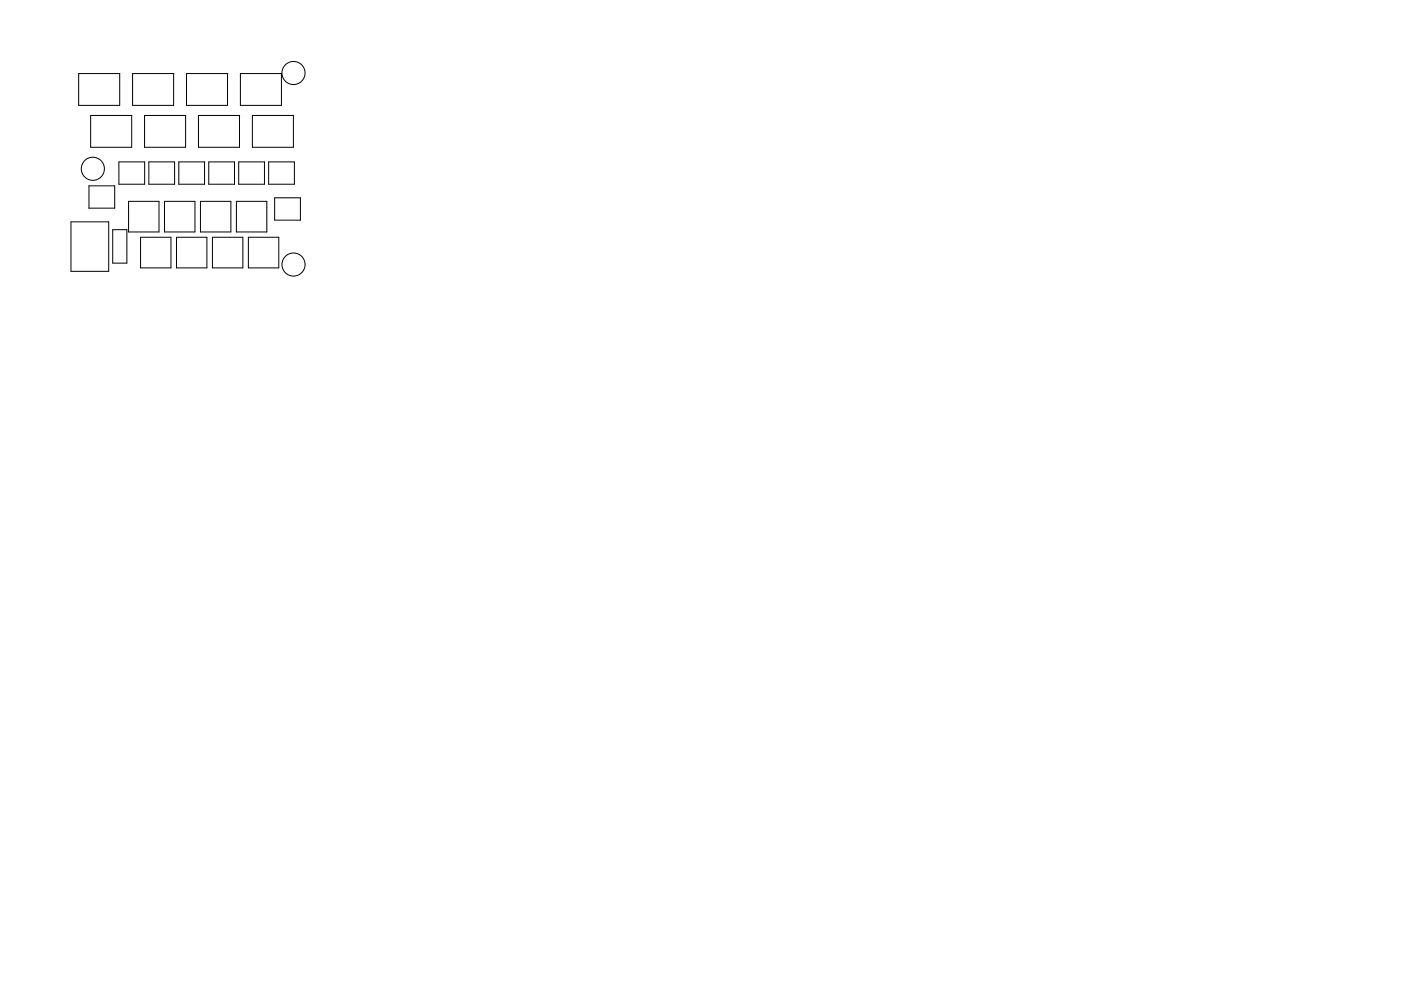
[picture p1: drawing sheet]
<svg xmlns="http://www.w3.org/2000/svg" width="297mm" height="210mm" viewBox="0 0 297 210" stroke-linecap="round" stroke-linejoin="round" font-family="sans-serif">
<g fill="none" stroke="#000" stroke-width=".21">
<path d="M25.4 15.6h-8.7v6.8h8.7v-6.7M36.9 15.6h-8.8v6.8h8.7v-6.7M48.3 15.6h-8.8v6.8h8.7v-6.7M59.7 15.6h-8.7v6.8h8.7v-6.7M18.9 39.4h5.4v4.8h-5.4zM25.2 34.3h5.5v4.8h-5.5zM28 24.5h-8.8v6.7h8.7v-6.7M31.6 34.3h5.4v4.8h-5.4zM37.9 34.3h5.5v4.8h-5.5zM39.4 24.5h-8.8v6.7h8.7v-6.7M44.3 34.3h5.4v4.8h-5.4zM50.6 34.3h5.5v4.8h-5.5z"/>
<path d="M50.8 24.5h-8.7v6.7h8.7v-6.7M57 34.3h5.4v4.8h-5.4zM62.3 24.5h-8.8v6.7h8.7v-6.7M15.1 47.1h7.9v10.5h-7.9zM23.9 48.7h3v7.1h-3zM27.3 42.7h6.4v6.5h-6.4zM29.8 50.3h6.5v6.5h-6.5zM34.9 42.7h6.4v6.5h-6.4zM37.4 50.3h6.5v6.5h-6.5zM42.5 42.7h6.5v6.5h-6.5zM45 50.3h6.5v6.5h-6.5zM50.1 42.7h6.5v6.5h-6.5z"/>
<path d="M52.7 50.3h6.4v6.5h-6.4zM58.2 42h5.5v4.7h-5.5z"/>
<circle cx="62.2" cy="15.5" r="2.45"/>
<circle cx="19.7" cy="35.8" r="2.45"/>
<circle cx="62.2" cy="56.1" r="2.45"/>
</g>
</svg>
